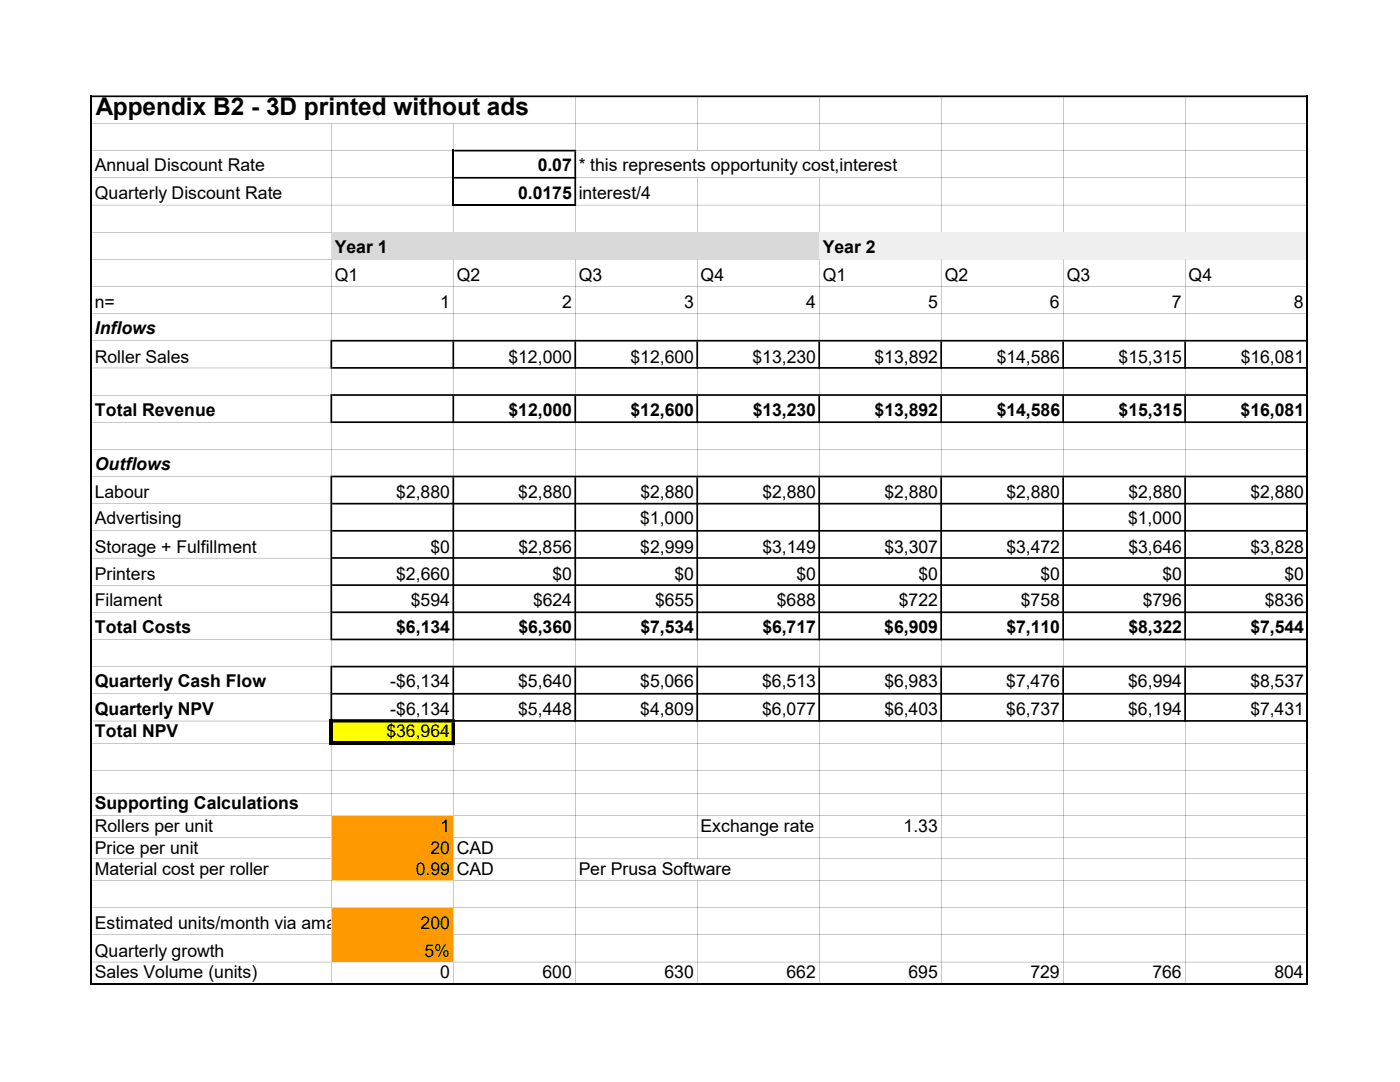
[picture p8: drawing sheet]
<svg xmlns="http://www.w3.org/2000/svg" width="279mm" height="216mm" viewBox="0 0 279 216" stroke-linecap="round" stroke-linejoin="round" font-family="sans-serif">
<defs><g id="words">
<text font-size="4.9" x="19.1" y="22.9">Appendix B2 - 3D printed without ads</text>
<g font-size="3.5">
<text x="18.9" y="34.2">Annual Discount Rate</text>
<text x="107.3" y="34.2">0.07</text>
<text x="115.5" y="34.2">* this represents opportunity cost,interest</text>
<text x="18.9" y="39.6">Quarterly Discount Rate</text>
<text x="103.4" y="39.6">0.0175</text>
<text x="115.5" y="39.6">interest/4</text>
<text x="66.8" y="50.5">Year 1</text>
<text x="164.2" y="50.5">Year 2</text>
<text x="66.8" y="56.1">Q1</text>
<text x="91.2" y="56.1">Q2</text>
<text x="115.5" y="56.1">Q3</text>
<text x="139.8" y="56.1">Q4</text>
<text x="164.2" y="56.1">Q1</text>
<text x="188.5" y="56.1">Q2</text>
<text x="212.9" y="56.1">Q3</text>
<text x="237.2" y="56.1">Q4</text>
<text x="18.9" y="61.5">n=</text>
<text x="87.9" y="61.5">1</text>
<text x="112.2" y="61.5">2</text>
<text x="136.5" y="61.5">3</text>
<text x="160.9" y="61.5">4</text>
<text x="185.2" y="61.5">5</text>
<text x="209.5" y="61.5">6</text>
<text x="233.9" y="61.5">7</text>
<text x="258.2" y="61.5">8</text>
<text x="18.9" y="66.7">Inflows</text>
<text x="18.9" y="72.3">Roller Sales</text>
<text x="101.5" y="72.3">$12,000</text>
<text x="125.9" y="72.3">$12,600</text>
<text x="150.2" y="72.3">$13,230</text>
<text x="174.5" y="72.3">$13,892</text>
<text x="198.9" y="72.3">$14,586</text>
<text x="223.2" y="72.3">$15,315</text>
<text x="247.6" y="72.3">$16,081</text>
<text x="18.9" y="83">Total Revenue</text>
<text x="101.5" y="83">$12,000</text>
<text x="125.8" y="83">$12,600</text>
<text x="150.2" y="83">$13,230</text>
<text x="174.5" y="83">$13,892</text>
<text x="198.9" y="83">$14,586</text>
<text x="223.2" y="83">$15,315</text>
<text x="247.6" y="83">$16,081</text>
<text x="18.9" y="93.8">Outflows</text>
<text x="18.9" y="99.4">Labour</text>
<text x="79.1" y="99.4">$2,880</text>
<text x="103.4" y="99.4">$2,880</text>
<text x="127.8" y="99.4">$2,880</text>
<text x="152.1" y="99.4">$2,880</text>
<text x="176.5" y="99.4">$2,880</text>
<text x="200.8" y="99.4">$2,880</text>
<text x="225.2" y="99.4">$2,880</text>
<text x="249.5" y="99.4">$2,880</text>
<text x="18.9" y="104.6">Advertising</text>
<text x="127.8" y="104.6">$1,000</text>
<text x="225.1" y="104.6">$1,000</text>
<text x="18.9" y="110.3">Storage + Fulfillment</text>
<text x="85.9" y="110.3">$0</text>
<text x="103.4" y="110.3">$2,856</text>
<text x="127.8" y="110.3">$2,999</text>
<text x="152.2" y="110.3">$3,149</text>
<text x="176.5" y="110.3">$3,307</text>
<text x="200.9" y="110.3">$3,472</text>
<text x="225.2" y="110.3">$3,646</text>
<text x="249.6" y="110.3">$3,828</text>
<text x="18.9" y="115.7">Printers</text>
<text x="79.1" y="115.7">$2,660</text>
<text x="110.2" y="115.7">$0</text>
<text x="134.6" y="115.7">$0</text>
<text x="158.9" y="115.7">$0</text>
<text x="183.3" y="115.7">$0</text>
<text x="207.6" y="115.7">$0</text>
<text x="232" y="115.7">$0</text>
<text x="256.3" y="115.7">$0</text>
<text x="18.9" y="120.9">Filament</text>
<text x="82" y="120.9">$594</text>
<text x="106.4" y="120.9">$624</text>
<text x="130.7" y="120.9">$655</text>
<text x="155" y="120.9">$688</text>
<text x="179.4" y="120.9">$722</text>
<text x="203.7" y="120.9">$758</text>
<text x="228.1" y="120.9">$796</text>
<text x="252.4" y="120.9">$836</text>
<text x="18.9" y="126.3">Total Costs</text>
<text x="79.1" y="126.3">$6,134</text>
<text x="103.4" y="126.3">$6,360</text>
<text x="127.8" y="126.3">$7,534</text>
<text x="152.1" y="126.3">$6,717</text>
<text x="176.5" y="126.3">$6,909</text>
<text x="200.8" y="126.3">$7,110</text>
<text x="225.2" y="126.3">$8,322</text>
<text x="249.5" y="126.3">$7,544</text>
<text x="18.9" y="137.2">Quarterly Cash Flow</text>
<text x="77.9" y="137.2">-$6,134</text>
<text x="103.4" y="137.2">$5,640</text>
<text x="127.8" y="137.2">$5,066</text>
<text x="152.1" y="137.2">$6,513</text>
<text x="176.5" y="137.2">$6,983</text>
<text x="200.8" y="137.2">$7,476</text>
<text x="225.2" y="137.2">$6,994</text>
<text x="249.5" y="137.2">$8,537</text>
<text x="18.9" y="142.6">Quarterly NPV</text>
<text x="77.9" y="142.6">-$6,134</text>
<text x="103.4" y="142.6">$5,448</text>
<text x="127.8" y="142.6">$4,809</text>
<text x="152.1" y="142.6">$6,077</text>
<text x="176.5" y="142.6">$6,403</text>
<text x="200.8" y="142.6">$6,737</text>
<text x="225.2" y="142.6">$6,194</text>
<text x="249.5" y="142.6">$7,431</text>
<text x="18.9" y="147.1">Total NPV</text>
<text x="77.1" y="147.1">$36,964</text>
<text x="18.9" y="161.5">Supporting Calculations</text>
<text x="18.9" y="166">Rollers per unit</text>
<text x="87.8" y="166">1</text>
<text x="139.8" y="166">Exchange rate</text>
<text x="180.3" y="166">1.33</text>
<text x="18.9" y="170.3">Price per unit</text>
<text x="85.9" y="170.3">20</text>
<text x="91.1" y="170.3">CAD</text>
<text x="18.9" y="174.6">Material cost per roller</text>
<text x="83" y="174.6">0.99</text>
<text x="91.1" y="174.6">CAD</text>
<text x="115.5" y="174.6">Per Prusa Software</text>
<text x="18.9" y="185.5">Estimated units/month via amazon comparison</text>
<text x="83.9" y="185.5">200</text>
<text x="18.9" y="190.9">Quarterly growth</text>
<text x="84.7" y="190.9">5%</text>
<text x="18.9" y="195.2">Sales Volume (units)</text>
<text x="87.8" y="195.2">0</text>
<text x="108.3" y="195.2">600</text>
<text x="132.6" y="195.2">630</text>
<text x="157" y="195.2">662</text>
<text x="181.3" y="195.2">695</text>
<text x="205.7" y="195.2">729</text>
<text x="230" y="195.2">766</text>
<text x="254.3" y="195.2">804</text>
</g>
</g></defs>
<path d="M66.1 46.3h97.4v5.5h-97.4z" fill="#d9d9d9"/>
<path d="M163.5 46.3h97.2v5.5h-97.2z" fill="#efefef"/>
<path d="M66.1 143.8h24.4v4.6h-24.4z" fill="#ff0"/>
<path d="M66.1 162.7h24.4v13h-24.4zM66.1 181.1h24.4v10.9h-24.4z" fill-rule="evenodd" fill="#f90"/>
<g fill="#000">
<path d="M114.8 19.4l.1 10.5zM18.4 35.5h71.9zM90.6 35.3h24.4v.3h-24.4zM139.1 19.4l.1 10.7zM163.5 19.4v10.7zM18.4 40.9h71.9z" fill-rule="evenodd"/>
<path d="M18.4 30.1h71.9zM90.5 24.7v5.2zM90.6 29.9h24.4v.3h-24.4z" fill-rule="evenodd"/>
<path d="M66.1 24.7l.1 21.6zM90.5 41.1v5.2zM114.8 41.1l.1 5.2zM139.1 35.5l.1 10.8zM163.5 35.5v10.8zM187.8 19.4l.1 26.9zM212.2 19.4v26.9zM236.5 19.4l.1 26.9zM260.9 19.4v26.9zM18.4 51.7l47.7 .1zM18.4 68h47.6z" fill-rule="evenodd"/>
<path d="M114.6 30.2h.4v10.9h-.4zM18.4 46.3l47.7 .1z" fill-rule="evenodd"/>
<path d="M66.1 51.8l.1 16zM90.5 51.8v16zM114.8 51.8l.1 16zM139.1 51.8l.1 16zM163.5 51.8v16zM187.8 51.8l.1 16zM212.2 51.8v16zM236.5 51.8l.1 16zM260.9 51.8v16zM18.4 73.4h47.6z" fill-rule="evenodd"/>
<path d="M66 67.8h.3v5.8h-.3zM90.3 68.2h.3v5.4h-.3zM114.6 68.2h.4v5.4h-.4zM139 68.2h.3v5.4h-.3zM163.3 68.2h.4v5.4h-.4zM187.7 68.2h.3v5.4h-.3zM212 68.2h.3v5.4h-.3zM236.3 68.2h.4v5.4h-.4zM260.7 68.2h.3v5.4h-.3zM18.4 78.8l47.6 .1z" fill-rule="evenodd"/>
<path d="M66 78.7h.3v5.7h-.3zM90.3 79h.3v5.4h-.3zM114.6 79h.4v5.4h-.4zM139 79h.3v5.4h-.3zM163.3 79h.4v5.4h-.4zM187.7 79h.3v5.4h-.3zM212 79h.3v5.4h-.3zM236.3 79h.4v5.4h-.4zM260.7 79h.3v5.4h-.3zM18.4 95.1h47.6z" fill-rule="evenodd"/>
<path d="M66.1 73.6l.1 5.1zM90.5 73.6v5.1zM114.8 73.6l.1 5.1zM139.1 73.6l.1 5.1zM163.5 73.6v5.1zM187.8 73.6l.1 5.1zM212.2 73.6v5.1zM236.5 73.6l.1 5.1zM260.9 73.6v5.1zM18.4 84.2l47.6 .1z" fill-rule="evenodd"/>
<path d="M66 94.9h.3v32.9h-.3zM90.3 95.2h.3v32.6h-.3zM114.6 95.2h.4v32.6h-.4zM139 95.2h.3v32.6h-.3zM163.3 95.2h.4v32.6h-.4zM187.7 95.2h.3v32.6h-.3zM212 95.2h.3v32.6h-.3zM236.3 95.2h.4v32.6h-.4zM260.7 95.2h.3v32.6h-.3zM18.4 133l47.6 .1z" fill-rule="evenodd"/>
<path d="M66.1 84.4l.1 10.5zM90.5 84.4v10.5zM114.8 84.4l.1 10.5zM139.1 84.4l.1 10.5zM163.5 84.4v10.5zM187.8 84.4l.1 10.5zM212.2 84.4v10.5zM236.5 84.4l.1 10.5zM260.9 84.4v10.5zM18.4 100.5h47.6zM18.4 105.9l47.6 .1zM18.4 111.3l47.6 .1zM18.4 116.8h47.6zM18.4 122.2h47.6zM18.4 127.6h47.6z" fill-rule="evenodd"/>
<path d="M66 132.8h.3v10.7h-.3zM66.5 143.5h24.3v.7h-24.3z" fill-rule="evenodd"/>
<path d="M66.1 127.8l.1 5zM90.5 127.8v5zM114.8 127.8l.1 5zM139.1 127.8l.1 5zM163.5 127.8v5zM187.8 127.8l.1 5zM212.2 127.8v5zM236.5 127.8l.1 5zM260.9 127.8v5zM18.4 138.4l47.6 .1zM18.4 143.8l47.4 .1z" fill-rule="evenodd"/>
<path d="M90.3 133.2h.3v10.3h-.3zM114.6 133.2h.4v10.8h-.4zM139 133.2h.3v10.8h-.3zM163.3 133.2h.4v10.8h-.4zM187.7 133.2h.3v10.8h-.3zM212 133.2h.3v10.8h-.3zM236.3 133.2h.4v10.8h-.4zM260.7 133.2h.3v10.8h-.3zM18.4 148.3l47.4 .1z" fill-rule="evenodd"/>
<path d="M66.1 148.7l.1 14zM90.5 148.7v14zM18.4 167l47.7 .1zM18.4 171.4h47.7zM18.4 175.7h47.7zM139.1 144l.1 27.4zM18.4 181.1h47.7z" fill-rule="evenodd"/>
<path d="M90.1 144.2h.7v4.5h-.7zM18.4 162.7l47.7 .1z" fill-rule="evenodd"/>
<path d="M90.8 143.7h170.2v.3h-170.2zM90.8 148.3l170.1 .1zM18.4 153.8h242.5zM18.4 158.2l242.5 .1zM90.5 162.7l170.4 .1zM90.5 167l170.4 .1zM90.5 171.4h170.4zM90.5 175.7h170.4zM90.5 181.1h170.4zM90.5 186.5l170.4 .1zM90.5 191.9l170.4 .1zM18.4 196.3h242.5zM18.1 19h242.9v.4h-242.9z" fill-rule="evenodd"/>
<path d="M66.1 175.7l.1 5.4zM90.5 175.7v5.4zM18.4 186.5l47.7 .1zM18.4 191.9l47.7 .1z" fill-rule="evenodd"/>
<path d="M66.1 192l.1 4.3zM90.5 192v4.3zM114.8 144l.1 52.3zM139.1 175.7l.1 20.6zM163.5 144v52.3zM187.8 144l.1 52.3zM212.2 144v52.3zM236.5 144l.1 52.3zM260.9 144v52.3zM18.4 24.6l242.5 .1zM115 30.1h145.9zM115 35.5h145.9zM115 40.9h145.9zM18.4 57.1l242.5 .1zM18.4 62.6h242.5zM66.3 67.8h194.7v.4h-194.7zM66.3 73.2h194.7v.4h-194.7zM66.3 78.7h194.7v.3h-194.7zM66.3 84.1h194.7v.3h-194.7zM18.4 89.7h242.5zM66.3 94.9h194.7v.3h-194.7zM66.3 100.3h194.7v.4h-194.7zM66.3 105.7h194.7v.4h-194.7zM66.3 111.2h194.7v.3h-194.7zM66.3 116.6h194.7v.3h-194.7zM66.3 122h194.7v.3h-194.7zM66.3 127.4h194.7v.4h-194.7zM66.3 132.8h194.7v.4h-194.7zM66.3 138.3h194.7v.3h-194.7z" fill-rule="evenodd"/>
</g>
<path d="M18.2 19v177.4M260.9 19v177.4M90.5 29.9v11.2M90.6 40.9h24.4M18.1 196.3h242.9" fill="none" stroke="#000" stroke-width=".34"/>
<path d="M65.8 143.5h.7v5.2h-.7zM66.5 148h24.3v.7h-24.3z" fill="#000"/>
<use href="#words"/>
</svg>
